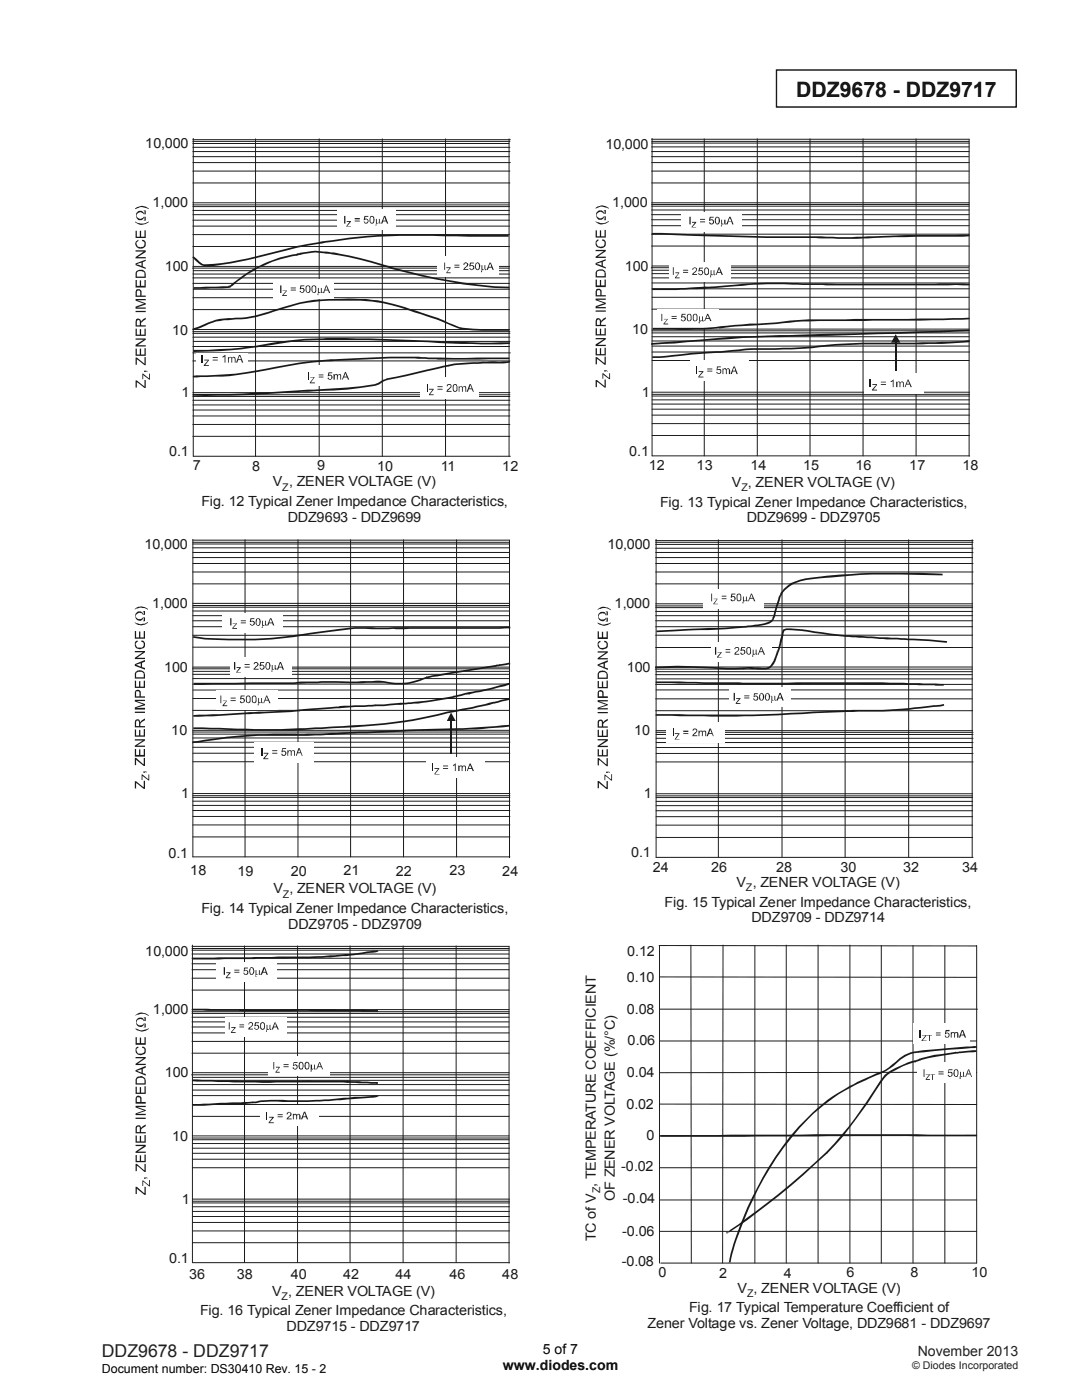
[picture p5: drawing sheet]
<svg xmlns="http://www.w3.org/2000/svg" width="216mm" height="279mm" viewBox="0 0 216 279" stroke-linecap="round" stroke-linejoin="round" font-family="sans-serif">
<defs><g id="words">
<text font-size="4.2" x="158.9" y="19.3">DDZ9678 - DDZ9717</text>
<text font-size="3.5" fill="#231f20" x="20.3" y="270.9">DDZ9678 - DDZ9717</text>
<g font-size="2.8" fill="#1f1a17">
<text x="29" y="29.6">10,000</text>
<text x="120.8" y="29.7">10,000</text>
<text x="30.4" y="41.4">1,000</text>
<text x="122.2" y="41.3">1,000</text>
<text x="32.9" y="54.1">100</text>
<text x="124.7" y="54">100</text>
<text x="34.3" y="66.8">10</text>
<text x="126.1" y="66.7">10</text>
<text x="36.2" y="79.3">1</text>
<text x="128.1" y="79.2">1</text>
<text x="33.7" y="91">0.1</text>
<text x="38.5" y="93.9">7</text>
<text x="50.3" y="93.9">8</text>
<text x="63.3" y="93.9">9</text>
<text x="75.3" y="94">10</text>
<text x="88" y="93.9">11</text>
<text x="100.2" y="93.9">12</text>
<text x="125.5" y="91">0.1</text>
<text x="129.4" y="93.8">12</text>
<text x="139" y="93.9">13</text>
<text x="149.8" y="93.9">14</text>
<text x="160.3" y="93.8">15</text>
<text x="170.7" y="93.9">16</text>
<text x="181.4" y="93.8">17</text>
<text x="192" y="93.9">18</text>
<text x="40.2" y="100.9">Fig. 12 Typical Zener Impedance Characteristics,</text>
<text x="54.5" y="97">V , ZENER VOLTAGE (V)</text>
<text x="131.7" y="101.1">Fig. 13 Typical Zener Impedance Characteristics,</text>
<text x="146" y="97.2">V , ZENER VOLTAGE (V)</text>
<text x="57.4" y="104.1">DDZ9693 - DDZ9699</text>
<text x="149" y="104.2">DDZ9699 - DDZ9705</text>
<text x="28.9" y="109.7">10,000</text>
<text x="121.2" y="109.6">10,000</text>
<text x="30.4" y="121.3">1,000</text>
<text x="122.6" y="121.4">1,000</text>
<text x="32.7" y="134.1">100</text>
<text x="125.1" y="134">100</text>
<text x="34.2" y="146.7">10</text>
<text x="126.5" y="146.7">10</text>
<text x="36.1" y="159.3">1</text>
<text x="128.5" y="159.3">1</text>
<text x="33.6" y="171.2">0.1</text>
<text x="125.9" y="171">0.1</text>
<text x="130.2" y="174">24</text>
<text x="141.9" y="174">26</text>
<text x="154.9" y="174">28</text>
<text x="38" y="174.6">18</text>
<text x="47.4" y="174.7">19</text>
<text x="54.6" y="178.3">V , ZENER VOLTAGE (V)</text>
<text x="58" y="174.7">20</text>
<text x="68.5" y="174.6">21</text>
<text x="79" y="174.7">22</text>
<text x="89.7" y="174.6">23</text>
<text x="100.2" y="174.7">24</text>
<text x="147" y="177">V , ZENER VOLTAGE (V)</text>
<text x="167.7" y="174.1">30</text>
<text x="180.2" y="174.1">32</text>
<text x="192" y="174.1">34</text>
<text x="40.2" y="182.2">Fig. 14 Typical Zener Impedance Characteristics,</text>
<text x="57.5" y="185.3">DDZ9705 - DDZ9709</text>
<text x="132.6" y="180.9">Fig. 15 Typical Zener Impedance Characteristics,</text>
<text x="149.9" y="184.1">DDZ9709 - DDZ9714</text>
<text x="29" y="190.7">10,000</text>
<text x="125.2" y="190.8">0.12</text>
<text x="125.1" y="196.1">0.10</text>
<text x="30.5" y="202.4">1,000</text>
<text x="125.1" y="202.4">0.08</text>
<text x="125.2" y="208.6">0.06</text>
<text x="32.9" y="215">100</text>
<text x="125.1" y="215">0.04</text>
<text x="125" y="221.4">0.02</text>
<text x="34.3" y="227.7">10</text>
<text x="129" y="227.5">0</text>
<text x="124" y="233.6">-0.02</text>
<text x="122.7" y="239.7" transform="rotate(-90 122.7 239.7)">OF ZENER VOLTAGE (%/°C)</text>
<text x="36.3" y="240.2">1</text>
<text x="124.3" y="240.2">-0.04</text>
<text x="118.9" y="247.7" transform="rotate(-90 118.9 247.7)">TC of V , TEMPERATURE COEFFICIENT</text>
<text x="124.1" y="246.6">-0.06</text>
<text x="33.7" y="252.1">0.1</text>
<text x="37.7" y="255.2">36</text>
<text x="47.3" y="255.3">38</text>
<text x="58" y="255.3">40</text>
<text x="68.5" y="255.2">42</text>
<text x="78.9" y="255.3">44</text>
<text x="89.7" y="255.2">46</text>
<text x="100.2" y="255.3">48</text>
<text x="124.1" y="252.7">-0.08</text>
<text x="131.4" y="254.8">0</text>
<text x="143.5" y="255">2</text>
<text x="156.4" y="255">4</text>
<text x="168.9" y="254.8">6</text>
<text x="181.7" y="254.8">8</text>
<text x="193.9" y="254.8">10</text>
<text x="39.9" y="262.5">Fig. 16 Typical Zener Impedance Characteristics,</text>
<text x="54.3" y="258.6">V , ZENER VOLTAGE (V)</text>
<text x="137.5" y="261.9">Fig. 17 Typical Temperature Coefficient of</text>
<text x="147.2" y="258.1">V , ZENER VOLTAGE (V)</text>
<text x="57.2" y="265.6">DDZ9715 - DDZ9717</text>
<text x="129.2" y="265">Zener Voltage vs. Zener Voltage, DDZ9681 - DDZ9697</text>
</g>
<g font-size="2.8">
<text x="100.3" y="273.5">www.diodes.com</text>
<text x="108.3" y="270.2">5 of 7</text>
</g>
<text font-size="2.8" fill="#231f20" x="183.1" y="270.6">November 2013</text>
<text font-size="2.5" x="20.3" y="274">Document number: DS30410 Rev. 15 - 2</text>
<g font-size="2.1" fill="#1f1a17">
<text x="56.3" y="97.9">Z</text>
<text x="148" y="98.1">Z</text>
<text x="56.4" y="179.1">Z</text>
<text x="148.8" y="177.9">Z</text>
<text x="119.7" y="238.1" transform="rotate(-90 119.7 238.1)">Z</text>
<text x="56.2" y="259.4">Z</text>
<text x="149.1" y="258.9">Z</text>
</g>
<text font-size="2.1" fill="#231f20" x="182" y="273.2">© Diodes Incorporated</text>
</g></defs>
<path d="M154.9 14h47.9v7.4h-47.9z" fill="none" stroke="#000" stroke-width=".26"/>
<g fill="none" stroke="#1f1a17" stroke-width=".2">
<path d="M38.5 31.3h63.2M38.5 34.1h63.2M38.5 29.4h63.2M38.5 30.2h63.2M38.5 36.5h63.2M38.5 32.4h63.3M38.5 28.6h63.1M38.5 28.2h63.2M38.5 27.9h63.3M38.6 27.6v63.5h63.2M51 27.7v63.4M63.7 27.7v63.4"/>
<path d="M76.3 27.7v63.4M88.9 27.7v63.4M101.6 27.7v63.4M38.4 53.5h63.2M38.5 53.2h63.2M38.5 40.5h63.2M38.5 49.2h63.2M38.5 45.1h63.2M38.5 42h63.2M38.5 41.2h63.2M38.5 40.9h63.2M38.5 46.8h63.2"/>
<path d="M38.5 42.8h63.2M38.5 59.4h63.2M38.5 56.6h63.2M38.5 54.7h63.2M38.5 55.5h63.2M38.5 43.9h63.2M38.6 57.7h63.1M38.6 54h63M38.5 69.2h63.2M38.5 72h63.2M38.5 78.4h63.2M38.5 67.3h63.2"/>
<path d="M38.5 79.9h63.2M38.5 79.1h63.2M38.5 78.8h63.2M38.5 70.4h63.3M38.5 66.5h63.2M38.5 66.2h63.2M38.5 65.8h63.2M38.5 61.8h63.2M38.6 68.1h63.1M38.5 87.1h63.2M38.5 83h63.2M38.5 84.7h63.2"/>
<path d="M38.5 80.8h63.2M38.5 81.8h63.2"/>
</g>
<path d="M27.1 75.9h.2l1.5 1.3v-1.4h.3v1.6h-.3l-1.5-1.2v1.1h-.2zM28.4 74.6l1.4 .9v-.9h.1v1.2l-1.3-1v.9h-.2zM28.7 74h.5l.2 .2h-.7zM27.1 71.4h.2l1.5 1.2v-1.3h.3v1.6h-.3l-1.5-1.3v1.2h-.2zM27.1 69.6h.2v1.2h.6v-1.2h.3v1.2h.6v-1.3h.3v1.5h-2zM27.1 67.5h2v.3l-1.6 1.1h1.6v.3h-2v-.4l1.6-1h-1.6zM27.1 65.6h.2v1.2h.6v-1.1h.3v1.1h.6v-1.2h.3v1.4h-2zM27.1 63.7l.5-.1a.58 .58 0 0 1 .6 .6l.3-.5 .6-.3v.3l-.9 .8v.4h.9v.3h-2zM27.6 63.8l-.3 .3v.8h.6v-.8zM27.1 62h2v.3h-2zM27.1 59.7h2v.2h-1.7l1.7 .6v.3l-1.8 .6h1.8v.2h-2v-.4l1.6-.6-1.6-.6zM27.1 57.9l.3-.2h.5l.3 .4v.9h.9v.2h-2zM27.4 58.1l-.1 .9h.7l-.1-.9zM27.1 55.9h.2v1.1h.6v-1h.3v1h.6v-1.1h.3v1.5h-2zM27.2 54.1a1.38 1.38 0 0 1 1.5-.1 1.67 1.67 0 0 1 .4 1.5h-2v-1.1zM27.4 54.3l-.1 .9h1.5v-.8l-.2-.2-.9-.1zM27.1 52.6l2-.8v.3l-.6 .2v.9l.6 .2v.3l-2-.8zM27.2 52.7l1 .4v-.7zM27.1 50h2v.3l-1.6 1h1.6v.3h-2v-.3l1.6-1.1h-1.6zM27.1 48.2l.5-.4v.3l-.4 .3v.3l.3 .5 .6 .2a.72 .72 0 0 0 .7-1l-.5-.3 .1-.3 .3 .1 .4 .4a1.05 1.05 0 0 1-1.1 1.4 1.05 1.05 0 0 1-.9-1.5zM27.1 46.1h.2v1.1h.6v-1.1h.3v1.1h.6v-1.2h.3v1.5h-2zM27 44.2a2.55 2.55 0 0 0 2.7 0v.2a2.06 2.06 0 0 1-2.7 0zM27.2 42.5l.5-.4h.5l.6 .6v-.6l-.1-.1h.4v.8h-.4l-.6-.5a.71 .71 0 0 0-.8 .6 .71 .71 0 0 0 .5 .8 .71 .71 0 0 0 .9-.4h.4v.7h-.4l.1-.1v-.6l-.6 .6h-.6a1.17 1.17 0 0 1-.4-1.4zM27 41.6a2.06 2.06 0 0 1 2.7 0v.1a1.97 1.97 0 0 0-2.1-.2l-.6 .2z" fill-rule="evenodd" fill="#1f1a17"/>
<g fill="#fff">
<path d="M83.7 75.3h11.8v4.2h-11.8z"/>
<path d="M54.5 55.6h12.1v4h-12.1z"/>
<path d="M87.2 51.1h12.3v4.1h-12.3z"/>
<path d="M67.3 41.8h11.8v4.2h-11.8z"/>
<path d="M39.2 70.4h10.3v3.1h-10.3z"/>
<path d="M60 73h11.8v4.1h-11.8z"/>
</g>
<g fill="#1f1a17">
<path d="M85.2 76.7h.1v1.5h-.1z"/>
<path d="M40.3 70.8h.2v1.6h-.2z"/>
<path d="M61.4 74.2h.2v1.6h-.2z"/>
<path d="M38.5 78.6l10-.1 .1 .4-7.6 .1h-2.5zM48.5 78.5l10.4-.6 .1 .4-10.4 .6zM58.9 77.9l4.9-.2 .1 .3-4.9 .3zM63.8 77.7a90.8 90.8 0 0 0 11-1v.3a62.4 62.4 0 0 1-10.9 1zM74.8 76.7l1.1-.6 .2 .3-1.3 .6zM75.9 76.1l1.3-.6 .1 .3-1.2 .6zM77.2 75.5l.1 .3zM77.2 75.5l8.1-1.8v.4l-8 1.7zM85.3 73.7l4.2-.9 .1 .3-4.3 1zM89.5 72.8l.1 .3zM89.5 72.8l1.2-.3 3.7-.2v.3l-3.6 .3-1.2 .2zM94.4 72.3l1.9-.1 .1 .3-2 .1zM96.3 72.2l.1 .3zM96.4 72.2v.2zM96.4 72.2h.4v.3h-.4zM96.8 72.2h.3v.3h-.3zM97.1 72.2l1.6-.1v.4h-1.6zM98.7 72.1h1.8v.4h-1.8zM100.5 72.1l1.2-.1v.4l-1.2 .1z"/>
<path d="M38.5 75l2.8-.1v.3l-2.8 .1zM41.3 74.9l5.7-.3v.3l-2.6 .3h-3.1zM47 74.6l7.9-1.4 .1 .4-8 1.3zM54.9 73.2l7.3-1.2 3-.2v.3a69.8 69.8 0 0 0-10.2 1.5zM65.2 71.9v.2zM65.2 71.8l.1 .3zM65.3 71.8v.1zM65.3 71.8l1.5-.1 .1 .3-1.6 .1zM66.8 71.7l11.1-.5h4v.3h-4l-11 .5zM81.9 71.2l.1 .3zM82 71.2l2.8 .1v.3l-2.8-.1zM84.8 71.3l2.7 .1v.4l-2.7-.2zM87.5 71.4h.3v.4h-.3zM87.8 71.4h10v.3l-10 .1zM97.8 71.4h3.9v.3h-3.9z"/>
<path d="M38.6 69.8a71.3 71.3 0 0 0 15.4-1.3v.4a87.6 87.6 0 0 1-15.4 1.4zM54 68.5a63.1 63.1 0 0 1 9.7-1v.4a52.6 52.6 0 0 0-9.7 1zM63.7 67.5v.4zM63.7 67.5h1.4v.4h-1.4zM65.1 67.5h1.6v.4h-1.6zM66.7 67.5l9.4 .1v.4l-9.4-.1zM76.1 67.6l.1 .4zM76.2 67.6l9.4 .4-.1 .3-2.4-.1-6.9-.2zM85.6 68l4.3 .1a105.5 105.5 0 0 0 11.8 .2v.3l-1.7 .1-8-.1-6.5-.3z"/>
<path d="M38.4 65.6l2.4-.9 .2 .3-2.5 .9zM40.8 64.7l3-1.1 .1 .5-.8 .1-2.1 .8zM43.8 63.6l3.3-.2v.3l-3.2 .4zM47.1 63.4l1.9-.1 1.9-.3 .1 .3-2.9 .4h-1zM50.9 63l3.6-1.1 .1 .3-.9 .3-2.7 .8zM54.5 61.9a34 34 0 0 1 11.1-2.2v.3l-1.5 .1a33.4 33.4 0 0 0-9.5 2.1zM65.6 59.7h.2v.3h-.2zM65.8 59.7h1.9v.3h-1.9zM67.7 59.7h5.4l3.4 .5v.3l-1.2-.2a40 40 0 0 0-7.6-.3zM76.5 60.2l4.3 1.1 1.2 .4-.1 .3-5.4-1.5zM82 61.7l5.5 1.8-.2 .3-4.5-1.4-.9-.4zM87.5 63.5l-.1 .1zM87.5 63.5l-.2 .3zM87.4 63.6l-.1 .2zM87.5 63.5l1 .4-.2 .3-1-.4zM88.5 63.9l3.1 1.4 .8 .1v.4l-.8-.2-3.3-1.4zM92.4 65.4l.1 .4zM92.5 65.4l3.7 .3h3.5v.3l-5.3-.1-1.9-.1zM99.7 65.7h1.9v.3h-1.9z"/>
<path d="M38.7 57.3h.2v.3h-.2zM38.9 57.3l4.3-.1v.4h-4.3zM43.2 57.2l2.1-.1 .1 .4-2.2 .1zM45.3 57.1l.2 .4zM45.4 57.1l.2 .4zM45.6 57.3v.2zM45.5 57.1l.2 .4zM45.6 57.1v.2zM45.7 57l.2 .4-.2 .1zM45.7 57l.2 .4zM45.8 57.2l.1 .2zM45.7 57h.1l.1 .4zM45.9 57.1l.1 .2zM45.8 57l.2-.1 .2 .2-.2 .2zM46.1 56.8l.2 .3-.3-.2zM46.1 56.8a26.4 26.4 0 0 1 12.8-6.1v.4a24.2 24.2 0 0 0-12.6 6zM58.9 50.7h.1l.2 .4h-.3zM59 50.7l.6-.2 .1 .4-.5 .2zM59.6 50.5h.2l.1 .4h-.2zM59.8 50.5l1.2-.2v.3l-1.1 .3zM61 50.3l.1 .3zM61.1 50.3a7.6 7.6 0 0 1 3.5-.1v.3a7.6 7.6 0 0 0-3.5 .1zM64.6 50.2l1.1 .1-.1 .3h-.6l-.4-.1zM65.6 50.5v.1zM65.7 50.3l-.1 .3zM65.6 50.5v.1zM65.7 50.3l.8 .1v.4l-.9-.2zM66.5 50.4l1.2 .2-.1 .4-1.1-.2zM67.7 50.6l6.4 1.5 2.3 .6-.1 .4-4.6-1.3-4.1-.8zM76.4 52.9l-.1 .2zM76.4 52.7l-.1 .4zM76.4 52.9l-.1 .2zM76.4 52.7l.9 .3-.1 .3-.9-.2zM77.3 53l2.3 .7-.1 .3-2.3-.7zM79.6 53.7a115.9 115.9 0 0 0 19.1 3.4l3 .1v.4a82.7 82.7 0 0 1-17.8-2.5l-4.4-1.1z"/>
<path d="M38.7 51.1l-.3 .3zM38.4 51.4l.2-.1zM38.7 51.1l.1 .2-.2 .3-.2-.2zM38.8 51.3l1 .9a1.34 1.34 0 0 0 1.2 .5v.5a3.8 3.8 0 0 1-2.4-1.6zM41 52.7v.5zM41 52.7a56.3 56.3 0 0 0 13.5-2.4l.1 .3a64.5 64.5 0 0 1-13.6 2.6zM54.5 50.3a61.6 61.6 0 0 1 9-2v.4a64 64 0 0 0-8.9 1.9zM63.5 48.3v.2zM63.5 48.3v.4zM63.5 48.5v.2zM63.5 48.3l2.9-.4v.4l-2.1 .3-.8 .1zM66.4 47.9l6.8-.8v.3l-6.8 .9zM73.2 47.1a155.1 155.1 0 0 1 15.4-.4l2.3 .1v.4h-2.3a127.6 127.6 0 0 0-15.4 .2zM90.9 46.8l10.6 .1v.3h-10.6z"/>
</g>
<g fill="#1f1a17">
<path d="M87.3 77.1h1v.2h-1zM87.3 77.6h1v.2h-1z" fill-rule="evenodd"/>
<path d="M89.2 76.8h.8l.1 .5-.8 .7h.8v.2h-1l.2-.5 .6-.5-.1-.4h-.4l-.1 .3h-.1z" fill-rule="evenodd"/>
<path d="M90.5 76.8l.5-.1 .3 .4-.1 .9-.6 .2a1.34 1.34 0 0 1-.1-1.4zM90.6 76.9l-.1 .9 .2 .2h.2l.2-.2v-.7l-.2-.3z" fill-rule="evenodd"/>
<path d="M91.5 77.1h.2v.2l.3-.3 .4 .3 .3-.3 .2 .1 .1 1.1h-.1v-.9l-.2-.1-.3 .1v.9h-.2l-.1-1-.3 .1-.1 .9h-.2z" fill-rule="evenodd"/>
<path d="M93.7 76.7h.3l.6 1.5h-.2l-.3-.5h-.6l-.1 .5h-.3zM93.8 76.9l-.2 .6h.5l-.2-.7z" fill-rule="evenodd"/>
<path d="M85.6 77.6h.9l-.7 1.1h.7v.2h-.9l.8-1.1h-.8z" fill-rule="evenodd"/>
<path d="M55.9 57h.3v1.5h-.3zM56.4 58h.9l-.8 .9h.8v.2h-1v-.2l.8-.8zM58 57.4h1v.2h-1zM58 57.8h1v.2h-1zM60 57h.7v.1h-.6l-.1 .5h.6l.2 .3-.2 .4a.64 .64 0 0 1-.8-.1v-.1h.2l.1 .2h.3l.2-.2-.2-.5-.6 .1zM61.2 57h.1a.61 .61 0 0 1 .7 .7l-.2 .6-.2 .2a.84 .84 0 0 1-.7-.6 .84 .84 0 0 1 .3-.9zM61.3 57.1l-.1 .3v.6l.1 .3h.3a1.02 1.02 0 0 0 .1-1.1l-.2-.2zM62.3 57h.5l.3 .2v.9l-.3 .4a.84 .84 0 0 1-.7-.6 .84 .84 0 0 1 .2-.9zM62.5 57.1l-.2 .3v.6l.2 .3h.3a1.02 1.02 0 0 0 0-1.1l-.1-.2zM63.4 57.5h.2v.8l.4-.1v-.7h.2v.8l.1 .1 .2-.2-.2 .3-.3-.1v-.2l-.2 .3-.3-.1v.5l-.1-.1zM65 57h.2l.7 1.5h-.3l-.1-.5h-.7l-.1 .5h-.2zM65.1 57.1l-.2 .7h.5z" fill-rule="evenodd"/>
<path d="M88.6 52.4h.2v1.4h-.2zM89.1 53.3h.8l-.7 1 .7 .1v.1h-.8l.6-1h-.6zM90.7 52.8h1v.2h-1zM90.7 53.3h1v.1h-1zM92.5 52.6l.4-.3 .5 .3v.5l-.7 .6h.8v.1h-1.1l.8-.9v-.2l-.3-.2-.2 .1v.2h-.3zM93.8 52.4h.8v.2h-.6l-.1 .4a.52 .52 0 0 1 .7 .2v.4l-.5 .3-.5-.4 .4 .3a.35 .35 0 0 0 .4-.4 .35 .35 0 0 0-.4-.3l-.4 .1zM94.9 52.6l.2-.2a.6 .6 0 0 1 .6 .3 .6 .6 0 0 1 0 .6l-.1 .5-.3 .1a.86 .86 0 0 1-.4-1.3zM95.1 52.6l-.1 .6a.46 .46 0 0 0 .4 .6l.2-.4v-.6l-.3-.3zM96.1 52.9h.1l.1 .9 .4-.1v-.8h.1v.8h.3l-.2 .2-.2-.2-.3 .2-.2-.1v.6l-.2-.1zM97.7 52.4h.2l.6 1.4h-.2l-.2-.4h-.6l-.2 .4h-.2zM97.8 52.5l-.3 .8h.5z" fill-rule="evenodd"/>
<path d="M68.7 43.1h.2v1.5h-.2zM69.2 44.1h.8v.2l-.7 .8 .7 .1h-.9l.7-.9h-.6zM70.8 43.5h1v.3h-1zM70.8 44h1v.2h-1zM72.7 43.1h.8v.2h-.6l-.1 .4 .3-.1 .3 .2 .2 .3-.4 .5-.5-.1-.1-.3h.1l.1 .2h.4l.2-.3-.2-.3-.6 .1zM73.9 43.2l.4-.1a1.08 1.08 0 0 1 .1 1.5h-.4a1.34 1.34 0 0 1-.1-1.4zM74.1 43.3l-.2 .2v.7l.2 .2h.3a1.02 1.02 0 0 0-.1-1.1zM75 43.7h.2l.1 .8 .3-.1v-.7h.2v.7l.1 .1 .1-.1-.1 .2h-.2l-.1-.2-.2 .2h-.3v.4h-.2zM76.6 43.1h.3l.6 1.5h-.3l-.2-.4h-.5l-.2 .4h-.3zM76.7 43.3l-.2 .7h.5z" fill-rule="evenodd"/>
<path d="M42.4 71.3h1.1v.1h-1.1zM42.4 71.8h1.1v.1h-1.1z" fill-rule="evenodd"/>
<path d="M44.4 71.2l.6-.4v1.6h-.2v-1.2l-.3 .2z" fill-rule="evenodd"/>
<path d="M45.5 71.3h.2v.1l.3-.2 .3 .2 .4-.2 .2 .1 .1 1.1h-.2v-.8l-.1-.2-.4 .1v.9h-.1l-.1-1h-.4v1h-.2z" fill-rule="evenodd"/>
<path d="M47.7 70.8h.2l.6 1.6h-.2l-.2-.5h-.6l-.2 .5h-.2zM47.8 71l-.3 .7h.6z" fill-rule="evenodd"/>
<path d="M40.7 71.8h1l-.8 1.1h.8v.1h-1v-.1l.8-1h-.8z" fill-rule="evenodd"/>
<path d="M63.6 74.7h.9v.2h-.9zM63.6 75.2h.9v.1h-.9z" fill-rule="evenodd"/>
<path d="M65.6 74.3h.7v.2h-.6l-.1 .4 .3-.2 .3 .2 .2 .3-.5 .6-.5-.2 .2-.3 .1 .4h.3l.1-.3v-.2l-.2-.3-.5 .2z" fill-rule="evenodd"/>
<path d="M66.5 74.7h.2v.1l.3-.1 .4 .1 .5-.1 .2 .1v1h-.2l-.1-1-.3 .1-.1 .9h-.2v-.9l-.3-.1-.1 1h-.3z" fill-rule="evenodd"/>
<path d="M68.8 74.2h.2l.7 1.6h-.3l-.1-.5h-.7l-.2 .5h-.2zM68.9 74.4l-.2 .8h.5z" fill-rule="evenodd"/>
<path d="M61.9 75.2h.9l-.8 1.1h.8v.2h-1l.8-1.2z" fill-rule="evenodd"/>
</g>
<g fill="none" stroke="#1f1a17" stroke-width=".2">
<path d="M130 34.1h63.4M130 29.3h63.4M130 30.2h63.4M130 36.5h63.4M130 32.4h63.4M130 28.6h63.4M130 28.2h63.4M130 27.8h63.4v63.3M130 31.3h63.3M130.1 27.6v63.4h63.4M140.5 27.7v63.3M151.1 27.7v63.3"/>
<path d="M161.6 27.7v63.3M172.2 27.7v63.3M182.8 27.7v63.3M129.9 53.4h63.4M130 40.5h63.4M130 49.1h63.4M130 45h63.4M130 41.9h63.4M130 41.1h63.4M130 40.8h63.4M130 46.7h63.4M130 42.8h63.4"/>
<path d="M130 43.9h63.4M130.1 53.1h63.3M130.1 59.3h63.3M130.1 57.6h63.3M130.1 56.5h63.3M130.1 54.6h63.3M130.1 55.5h63.3M130.1 53.9h63.2M130.1 78.3h63.4M130.1 68.1h63.4M130.1 79.8h63.4M130.1 79h63.4"/>
<path d="M130.1 78.7h63.4M130.1 70.3h63.4M130.1 71.9h63.3M130.1 67.2h63.3M130.1 69.1h63.3M130.1 66.4h63.3M130.1 66h63.3M130.1 65.7h63.3M130.1 61.7h63.3M130.1 86.9h63.4M130.1 82.8h63.4M130.1 84.5h63.4"/>
<path d="M130.1 80.6h63.4M130.1 81.7h63.4"/>
</g>
<path d="M118.9 75.8h.2l1.5 1.3v-1.3h.3v1.5h-.3l-1.5-1.1v1.1h-.2zM120.2 74.5l1.4 .9v-.9h.1v1.2l-1.3-1v.9h-.2zM120.5 73.9h.5l.2 .2h-.7zM118.9 71.3h.2l1.5 1.2v-1.3h.3v1.6h-.3l-1.5-1.3v1.2h-.2zM118.9 69.5h.2v1.2h.6v-1.2h.3v1.2h.6v-1.3h.3v1.5h-2zM118.9 67.5h2v.2l-1.6 1.1h1.6v.3h-2v-.4l1.6-1h-1.6zM118.9 65.5h.2v1.2h.6v-1.1h.3v1.1h.6v-1.2h.3v1.5h-2zM118.9 63.6l.5-.1a.58 .58 0 0 1 .6 .6l.3-.5 .6-.3v.3l-.9 .8v.4h.9v.3h-2zM119.4 63.7l-.3 .3v.8h.6v-.8zM118.9 62h2v.2h-2zM118.9 59.6h2v.2h-1.7l1.7 .6v.3l-1.8 .6h1.8v.2h-2v-.4l1.6-.6-1.6-.6zM118.9 57.8l.3-.2h.5l.3 .4v.9h.9v.3h-2zM119.2 58l-.1 .9h.7l-.1-.9zM118.9 55.8h.2v1.2h.6v-1.1h.3v1.1h.6v-1.2h.3v1.5h-2zM119 54a1.38 1.38 0 0 1 1.5-.1 1.67 1.67 0 0 1 .4 1.5h-2v-1zM119.2 54.2l-.1 .9h1.5v-.7l-.2-.3-.9-.1zM118.9 52.5l2-.8v.3l-.6 .2v.9l.6 .2v.3l-2-.8zM119 52.7l1 .3v-.7zM118.9 49.9h2v.2l-1.6 1.1h1.6v.3h-2v-.3l1.6-1.1h-1.6zM119.2 47.8h.2v.2l-.1 .1a.67 .67 0 0 0-.1 .9 .67 .67 0 0 0 .8 .2h.3a.72 .72 0 0 0 .2-1l-.4-.2 .1-.2h.3l.4 .5a1.03 1.03 0 0 1-1.1 1.2 1.03 1.03 0 0 1-.9-1.4zM118.9 46h.2v1.2h.6v-1.2h.3v1.2h.6v-1.3h.3v1.5h-2zM118.9 44.1a2.33 2.33 0 0 0 2.6 0v.2a1.95 1.95 0 0 1-2.6 0zM119 42.4l.5-.4h.5l.6 .6v-.6l-.1-.1h.4v.8h-.4l-.6-.5a.71 .71 0 0 0-.8 .6 .71 .71 0 0 0 .5 .8 .71 .71 0 0 0 .9-.4h.4v.7h-.4h.1v-.6l-.6 .6h-.6a1.17 1.17 0 0 1-.4-1.5zM118.9 41.5a1.95 1.95 0 0 1 2.6 0v.2a1.97 1.97 0 0 0-2.1-.3l-.5 .3z" fill-rule="evenodd" fill="#1f1a17"/>
<path d="M130.2 71.1l-.1 .3zM130.2 71.1l4-.3 .1 .4-4.2 .2zM134.2 70.8l8.8-.7 .1 .3-8.8 .8zM143 70.1l.2 .3zM143.1 70.1l3.1-.3v.4l-2.4 .2h-.6zM146.2 69.8l5.1-.3v.3l-5.1 .4zM151.3 69.5l6.6-.1v.3l-6.6 .1zM157.9 69.4l5.3-.4 .1 .3-5.4 .4zM163.2 69l1.7-.2a123 123 0 0 1 13.2-.4v.3a115.5 115.5 0 0 0-14.8 .6zM178.1 68.4h4.6v.3h-4.6zM182.7 68.4l5.3-.2v.4l-5.3 .1zM188 68.2l5.5-.3v.4l-5.5 .3z" fill="#1f1a17"/>
<path d="M136 42.3h12.1v4h-12.1z" fill="#fff"/>
<path d="M137.6 43.3h.2v1.5h-.2zM138.1 44.3h.8v.2l-.7 .8 .7 .1h-.9l.7-.9h-.6zM139.7 43.7h1v.2h-1zM139.7 44.2h1v.2h-1zM141.6 43.3h.8v.1h-.6l-.1 .5 .5-.1 .3 .2v.5l-.4 .3-.5-.1-.1-.3 .5 .2 .3-.3-.3-.4h-.2l-.1 .2-.2-.1zM142.7 43.4a.57 .57 0 0 1 .6 0 .57 .57 0 0 1 .4 .5v.4l-.4 .5a.74 .74 0 0 1-.6-.4 .74 .74 0 0 1 0-.8zM143 43.4l-.2 .6 .1 .5 .3 .1 .2-.2v-.7l-.2-.3zM143.9 43.9h.2v.6l.2 .2 .2-.1v-.7h.3v.8l.1-.2-.1 .3h-.2l-.1-.2-.2 .2-.3-.1v.5l-.2-.1zM145.5 43.3h.3l.6 1.5h-.3l-.2-.5h-.5l-.2 .5h-.3zM145.6 43.4l-.2 .8h.5z" fill-rule="evenodd" fill="#1f1a17"/>
<g fill="#fff">
<path d="M133.4 52.4h12.4v3.9h-12.4z"/>
<path d="M131.1 61.6h12.3v3.9h-12.3z"/>
</g>
<g fill="#1f1a17">
<path d="M134.3 53.3h.1v1.6h-.1zM134.8 54.4h.7l-.6 1h.7v.1h-.9l.7-.9-.6-.1zM136.3 53.8h1v.2h-1zM136.3 54.3h1v.1h-1zM138.2 53.6a.63 .63 0 0 1 .9 0 1.5 1.5 0 0 1-.8 1.1h.8v.2h-1l.1-.4 .7-.6-.2-.4h-.2l-.2 .3h-.1zM139.5 53.4h.8v.2h-.6l-.1 .4 .2-.2 .4 .2 .2 .4-.4 .5h-.2l-.5-.2v-.2l.2-.1v.2l.3 .2 .2-.1 .1-.4-.3-.3-.5 .2zM140.7 53.4l.2-.1 .5 .3 .1 1-.2 .3h-.4l-.3-.1-.1-.3a1 1 0 0 1 .2-1.1zM140.8 53.6l-.1 .2a.8 .8 0 0 0 .2 1l.4-.4v-.6l-.2-.2zM141.8 53.9h.2v.9l.4-.1v-.8h.2v.9l.2-.1a.22 .22 0 0 1-.2 .3 .22 .22 0 0 1-.2-.3l-.3 .2h-.2l-.1 .5zM143.4 53.3h.2l.7 1.6h-.3l-.2-.5h-.6l-.2 .5h-.2zM143.5 53.5l-.3 .8h.5z" fill-rule="evenodd"/>
<path d="M132 62.6h.1v1.5h-.1zM132.5 63.6h.7l-.6 1h.7v.1h-.9l.7-.9zM134 63.1h1v.1h-1zM134 63.5h1v.1h-1zM136 62.6h.8v.2h-.6l-.1 .4 .4-.1 .4 .5a.58 .58 0 0 1-.6 .6l-.3-.2-.1-.3h.1l.2 .3h.3l.1-.5-.1-.2-.6 .1zM137.2 62.7l.5-.1 .3 .4v.8l-.2 .3-.3 .1a.91 .91 0 0 1-.4-1.4zM137.3 62.9l-.1 .7 .2 .4h.2a1.02 1.02 0 0 0 .1-1.1l-.2-.2zM138.4 62.7l.5-.1 .3 .4v.8l-.2 .3-.3 .1a.91 .91 0 0 1-.4-1.4zM138.7 62.7a1.07 1.07 0 0 0-.1 1.3h.2a1.02 1.02 0 0 0 .1-1.1zM139.5 63.1h.2v.9l.4-.1v-.8h.2v.9h.1v.2h-.2l-.1-.3-.3 .3-.2-.1-.1 .5zM141.1 62.6h.2l.7 1.5h-.3l-.2-.5h-.6l-.2 .5h-.2zM141.2 62.8l-.3 .7h.6z" fill-rule="evenodd"/>
<path d="M178.7 66.7l1 1.7h-1.9l.9-1.7 1 1.7z" fill-rule="evenodd"/>
</g>
<g fill="#1f1a17">
<path d="M130.1 46.5l-.1 .3zM130.1 46.5l8 .2v.4l-8-.3zM138.1 46.7l14.8 .5h8.6v.3h-8.6l-14.8-.4zM161.5 47.2v.3zM161.5 47.2h4.6v.4l-4.6-.1zM166.1 47.2l3.8 .1v.4l-3.8-.1zM169.9 47.3l4.4-.1v.3l-3.2 .2h-1.2zM174.3 47.2l8.7-.3v.3l-2.2 .1-6.5 .2zM183 46.9h.8v.3h-.8zM183.8 46.9h1.7v.3h-1.7zM185.5 46.9h1.6v.3h-1.6zM187.1 46.9l6.4-.1v.4h-6.4z"/>
<path d="M130.3 65.4l.1 .4zM130.4 65.4h3.7v.4h-3.7zM134.1 65.4h6.4v.4h-4.8h-1.6zM140.5 65.4v.4zM140.5 65.4l4.6-.4v.3l-1.2 .2-3.4 .3zM145.1 65l4.6-.4h1.5v.3l-6.1 .4zM151.2 64.6l5.1-.4v.3l-1.3 .2-3.8 .2zM156.3 64.2l5-.5v.5l-5 .3zM161.3 63.7l.1 .5zM161.4 63.7v.3zM161.4 63.7l14.5-.1v.4l-14.5 .2zM175.9 63.6l17.6-.2v.3l-9.8 .3h-7.8z"/>
<path d="M129.9 68.5l.1 .3zM129.9 68.6l.1 .2zM129.9 68.5l9.4-.7v.3l-4.7 .5-4.6 .2zM139.3 67.8l5.9-.5 6.1-.3v.4l-3.1 .1-8.9 .6zM151.3 67v.4zM151.3 67l8.6-.2v.3l-8.6 .3zM159.9 66.8l33.5-1 .1 .3-28.3 .9-5.3 .1z"/>
<path d="M130.1 57.6h1.1v.3h-1.1zM131.2 57.6h3.1v.3h-3.1zM134.3 57.6l1.7-.1v.3l-1.7 .1zM136 57.5l4.7-.3v.4l-4.7 .2zM140.7 57.2v.4zM140.7 57.2v.3zM140.7 57.2l6-.4 .1 .3-6.1 .5zM146.7 56.8l4.5-.3v.3l-3 .2-1.4 .1zM151.2 56.5h7v.3h-7zM158.2 56.5l3.9 .1v.3l-3.9-.1zM162.1 56.6h2.7v.4l-2.7-.1zM164.8 56.6h15.7v.4h-15.7zM180.5 56.6h2.5v.4h-2.5zM183 56.6h1.6v.4h-1.6zM184.6 56.6h2.8v.4h-2.8zM187.4 56.6h4.8h1.3v.4h-6.1z"/>
</g>
<path d="M178.7 68.2v5.8" fill="none" stroke="#1f1a17" stroke-width=".25"/>
<g fill="#fff">
<path d="M137.6 71.8h11.8v4.1h-11.8z"/>
<path d="M172.6 74.6h11.8v4.1h-11.8z"/>
</g>
<g fill="#1f1a17">
<path d="M138.9 73.1h.2v1.6h-.2z"/>
<path d="M173.6 75.8h.2v1.5h-.2z"/>
</g>
<g fill="#1f1a17">
<path d="M141.1 73.6h1v.1h-1zM141.1 74h1v.1h-1z" fill-rule="evenodd"/>
<path d="M143.1 73.1h.7v.2h-.6v.4l.5-.1 .2 .3-.1 .6-.4 .2-.5-.5 .6 .3 .2-.1v-.4l-.2-.2-.5 .1z" fill-rule="evenodd"/>
<path d="M144.2 73.6h.2l.4-.1 .1 .2 .5-.2 .1 .1 .2 .3v.8h-.3v-1.1l-.4 .2v.9h-.2v-.8l-.1-.3-.4 .2v.9h-.1z" fill-rule="evenodd"/>
<path d="M146.4 73.1h.2l.6 1.6h-.2l-.2-.6h-.6l-.2 .6h-.2zM146.5 73.3l-.3 .7h.5z" fill-rule="evenodd"/>
<path d="M139.4 74.1h1v.1l-.9 1h.9v.1h-1.1l.8-1.1h-.7z" fill-rule="evenodd"/>
<path d="M175.8 76.2h1v.1h-1zM175.8 76.7h1v.1h-1z" fill-rule="evenodd"/>
<path d="M177.7 76.1l.6-.3v1.5h-.2v-1.2l-.3 .1z" fill-rule="evenodd"/>
<path d="M178.8 76.2h.2v.1a.36 .36 0 0 1 .3-.2 .36 .36 0 0 1 .4 .2l.3-.2 .3 .2v1h-.1v-.9l-.2-.2-.3 .1v.3v.7h-.2v-1l-.2-.1-.2 .1v1h-.3z" fill-rule="evenodd"/>
<path d="M181.1 75.8h.2l.6 1.5h-.2l-.2-.5h-.7l-.1 .5h-.2zM181.2 75.9l-.3 .7h.5z" fill-rule="evenodd"/>
<path d="M174.1 76.7h.9l-.8 1.1h.8v.1h-1v-.1l.8-1h-.7z" fill-rule="evenodd"/>
</g>
<g fill="none" stroke="#1f1a17" stroke-width=".2">
<path d="M38.5 114.2h63.2M38.5 109.3h63.2M38.5 110.3h63.2M38.5 116.5h63.2M38.5 107.6v63.4h63.2M38.5 111.3h63.1M38.5 112.5h63.2M38.5 108.6h63.2M38.5 108.2h63.2M38.5 107.8h63.2v63.4M48.9 107.7v63.3M59.5 107.7v63.3"/>
<path d="M70 107.7v63.3M80.5 107.7v63.3M91.1 107.7v63.3M38.4 133.5h63.2M38.5 133.1h63.2M38.5 120.4h63.2M38.5 129.2h63.2M38.5 125.1h63.2M38.5 121.9h63.2M38.5 121.2h63.2M38.5 120.8h63.2M38.5 126.8h63.2"/>
<path d="M38.5 122.9h63.2M38.5 139.4h63.2M38.5 136.5h63.2M38.5 134.6h63.2M38.5 135.4h63.2M38.5 123.9h63.2M38.6 137.7h63.1M38.6 134h63M38.5 152h63.2M38.5 147.3h63.2M38.5 149.1h63.2M38.5 158.4h63.2"/>
<path d="M38.5 148.1h63.2M38.5 159.9h63.2M38.5 159.1h63.2M38.5 158.8h63.2M38.5 146.5h63.2M38.5 146.1h63.2M38.5 145.8h63.2M38.5 141.8h63.2M38.5 150.3h63.2M38.5 167h63.2M38.5 162.9h63.2M38.5 164.6h63.2"/>
<path d="M38.5 160.7h63.2M38.5 161.8h63.2"/>
</g>
<path d="M26.9 155.9h.3l1.5 1.2v-1.3h.2v1.6h-.2l-1.5-1.2v1.2h-.3zM28.3 154.6l1.3 .9v-.9h.2v1.1l-1.4-.9v.9h-.1zM28.6 154h.6l.1 .1-.1 .1-.3-.1v.1h-.3zM26.9 151.3h.3l1.5 1.2v-1.2h.2v1.6h-.2l-1.5-1.3v1.1h-.3zM26.9 149.5h.3v1.2h.5v-1.1h.3v1.1h.7v-1.2h.2v1.5h-2zM26.9 147.5h2v.3l-1.6 1h1.6v.3h-2v-.3l1.6-1h-1.6zM26.9 145.6h.3v1.2h.5v-1.1h.3v1.1h.7v-1.3h.2v1.5h-2zM27 143.7l.3-.1a.59 .59 0 0 1 .7 .5 1.26 1.26 0 0 1 .9-.7v.3l-.9 .7v.5h.9v.3h-2zM27.2 143.9v1h.5v-1zM26.9 142h2v.3h-2zM26.9 139.7h2v.2h-1.7l1.7 .6v.3l-1.7 .5h1.7v.3h-2v-.4l1.7-.6-1.7-.6zM27.1 137.8l.2-.1a.59 .59 0 0 1 .8 .3v1h.8v.2h-2v-1.1zM27.2 138v1h.6l-.1-1zM26.9 135.8h.3v1.2h.5v-1.1h.3v1.1h.7v-1.2h.2v1.5h-2zM27.1 134.1a1.16 1.16 0 0 1 1.8 .5v.8h-2v-1zM27.2 134.2v1h1.5v-.8l-.3-.2-.8-.1zM26.9 132.5l2-.8v.3l-.6 .3v.8l.6 .2v.3l-2-.7zM27.1 132.7l1 .4v-.7zM26.9 129.9h2v.3l-1.6 1.1h1.6v.2h-2v-.2l1.6-1.1h-1.6zM27 128.1l.4-.3 .1 .3-.4 .3 .2 .8h1a.72 .72 0 0 0 .3-1l-.4-.1 .1-.3 .3 .1 .3 .4v.6l-.2 .4a1.5 1.5 0 0 1-1.5 0 1.18 1.18 0 0 1-.2-1.2zM26.9 125.9h.3v1.3h.5v-1.2h.3v1.2h.7v-1.3h.2v1.6h-2zM26.9 124.1a2.33 2.33 0 0 0 2.6 0v.2a1.95 1.95 0 0 1-2.6 0zM27.1 122.4l.5-.4h.5l.6 .6v-.6l-.2-.1h.4v.8h-.4a.72 .72 0 0 0-.9-.4 .72 .72 0 0 0-.4 .9l.4 .3h.5l.4-.3h.4v.8h-.4l.2-.1v-.6a.92 .92 0 0 1-1.3 .5 .92 .92 0 0 1-.3-1.4zM26.9 121.5a1.95 1.95 0 0 1 2.6 0v.2a2.16 2.16 0 0 0-2.6 0z" fill-rule="evenodd" fill="#1f1a17"/>
<path d="M38.5 148v.3zM38.5 148.1v.2zM38.5 148l2.4-.4 .1 .4-2.5 .3zM40.9 147.6l4.4-.6 6.1-.5v.4l-6.1 .5-4.3 .6zM51.4 146.7v.2zM51.4 146.5l.1 .4zM51.5 146.5l6.6-.1v.5h-6.6zM58.1 146.4h3.3v.5h-3.3zM61.4 146.4l4.7-.1v.4l-4.7 .2zM66.1 146.3l5.5-.3 .1 .3-5.6 .4zM71.6 146l7.1-.2 .1 .3-7.1 .2zM78.7 145.8l12.4-.5v.4l-12.3 .4zM91.1 145.3l5.1-.2v.4l-1.2 .1-3.9 .1zM96.2 145.1l5.5-.4v.3l-5.5 .5z" fill="#1f1a17"/>
<path d="M44.4 122.4h12v4h-12z" fill="#fff"/>
<path d="M45.9 123.4h.3v1.4h-.3zM46.4 124.4h.9l-.8 .9h.8v.2h-.9v-.2l.7-.8zM48 123.8h1.1v.2h-1.1zM48 124.2h1.1v.2h-1.1zM50 123.4h.8v.1h-.6l-.1 .5a.52 .52 0 0 1 .7 .1v.5l-.1 .1-.4 .2-.3-.2-.2-.2 .6 .2 .3-.3-.3-.3h-.6zM51.1 123.5a.6 .6 0 0 1 .8 .1 .6 .6 0 0 1 0 .8l-.2 .5a.72 .72 0 0 1-.7-.4 .72 .72 0 0 1 .1-.8zM51.4 123.5l-.2 .9 .2 .3h.2a1.02 1.02 0 0 0 .1-1.1l-.2-.1zM52.3 123.9h.2v.8h.4v-.8h.1l.1 .9 .2-.1-.2 .2-.2-.2-.3 .2-.2-.1v.5l-.2-.1zM53.9 123.4h.2l.6 1.4h-.2l-.2-.4h-.6l-.1 .4h-.3zM54 123.5l-.3 .7h.6z" fill-rule="evenodd" fill="#1f1a17"/>
<g fill="#fff">
<path d="M45.9 131.1h12.3v4h-12.3z"/>
<path d="M43.1 137.6h12.3v4h-12.3z"/>
</g>
<g fill="#1f1a17">
<path d="M46.7 132.1h.2v1.5h-.2zM47.2 133.1h.8v.2l-.7 .9h.7h-.9l.8-.9h-.7zM48.8 132.5h1v.2h-1zM48.8 133.1h1v.1h-1zM50.8 132.2l.5-.1 .3 .4-.8 1h.8v.1h-1v-.1l.8-.9-.2-.3-.6 .2zM51.9 132.1h.8v.2h-.6l-.1 .4 .3-.1 .5 .4-.1 .5-.6 .1-.3-.4h.1l.2 .3 .4-.2a.34 .34 0 0 0-.1-.5 .34 .34 0 0 0-.5 .2h-.1zM53 132.3a.57 .57 0 0 1 .7-.1 .57 .57 0 0 1 .3 .7l-.4 .7h-.4l-.2-.4zM53.3 132.3l-.1 .2a.72 .72 0 0 0 .1 1l.3-.1a1.02 1.02 0 0 0 0-1.1zM54.2 132.7h.2v.8h.4v-.8h.2l.1 .9 .1-.2v.2h-.3l-.1-.1-.1 .1h-.4v.5l-.2-.1zM55.8 132.1h.3l.6 1.5h-.3l-.2-.4h-.5l-.2 .4h-.3zM55.9 132.3l-.2 .8h.5z" fill-rule="evenodd"/>
<path d="M44 138.8h.2v1.5h-.2zM44.5 139.8h.8l-.7 1h.7v.1h-.9l.7-.9zM46 139.2h1v.2h-1zM46 139.7h1v.2h-1zM48 138.8h.8v.2h-.6l-.1 .4h.6l.2 .4a.66 .66 0 0 1-.9 .5l-.1-.4h.1l.2 .3 .4-.2v-.3l-.1-.2-.6 .1zM49.2 138.9l.5-.1 .3 .4v.8l-.3 .3a.84 .84 0 0 1-.7-.6 .84 .84 0 0 1 .2-.8zM49.4 139l-.2 .2v.6l.2 .4h.3a1.02 1.02 0 0 0 0-1.1zM50.4 138.9l.5-.1 .3 .4v.8l-.2 .3h-.3a.91 .91 0 0 1-.4-1.3zM50.6 139l-.2 .2v.6l.2 .4h.2a1.02 1.02 0 0 0 .1-1.1zM51.5 139.3h.2v.9l.4-.1v-.8h.2l.1 1 .1-.2-.1 .2-.3-.1-.2 .1h-.3v.5h-.2zM53.1 138.8h.2l.7 1.5h-.3l-.1-.5h-.7l-.2 .5h-.2zM53.2 139l-.2 .7h.5z" fill-rule="evenodd"/>
<path d="M90 142.2l.9 1.7h-1.7l.8-1.7 .9 1.7z" fill-rule="evenodd"/>
</g>
<g fill="#1f1a17">
<path d="M38.6 127h.1v.3h-.2zM38.7 127a60.4 60.4 0 0 0 9.2 .5v.3a62.4 62.4 0 0 1-9.2-.5zM47.9 127.5h1.2v.3h-1.2zM49.1 127.5l5-.2 7.8-1 .1 .3-7.9 1-5 .2zM61.9 126.3l8.1-1.1v.4l-8 1zM70 125.2v.4zM70 125.2h4.2v.4h-4.2zM74.2 125.2h3.3v.4h-3.3zM77.5 125.2h1.6v.4h-1.6zM79.1 125.2h2.5l.1 .3-2.6 .1zM81.6 125.2h.3v.3h-.2zM81.9 125.2h6.7v.3h-6.7zM88.6 125.2h2.7v.3h-2.7zM91.3 125.2h5.9v.3h-5.9zM97.2 125.2l4.6-.1v.3l-4.6 .1z"/>
<path d="M38.6 142.7l5.1-.2v.4l-1.2 .1h-3.9zM43.7 142.5l5.3-.3v.3l-1.3 .1-4 .3zM49 142.4v.1zM49 142.2v.3zM49 142.2v.2zM49 142.2l3.7-.2v.4l-3.7 .1zM52.7 142l7-.4v.3l-1.7 .2-5.3 .3zM59.7 141.8v.1zM59.7 141.6v.3zM59.7 141.6v.2zM59.7 141.6l4.2-.3v.3l-4.2 .3zM63.9 141.3l3.8-.3v.4l-3.8 .2zM67.7 140.9v.5zM67.7 140.9l4.2-.1v.3l-4.2 .3zM71.9 140.8l3-.2 .1 .3-3.1 .2zM74.9 140.6l.1 .3zM74.9 140.6l.1 .2zM74.9 140.6h.5v.3h-.4zM75.4 140.6h1.2v.3h-1.2zM76.6 140.6l4-.3v.3l-.7 .1-3.3 .2zM80.6 140.3l.8-.1v.3l-.8 .1zM81.4 140.2l1.1-.1v.3l-1.1 .1zM82.5 140.1l1.8-.2 .1 .4-1.9 .1zM84.3 139.9l5.4-.8 .1 .3-5.4 .9zM89.7 139.1l.8-.2 .1 .3-.8 .2zM90.5 138.9l.1 .3zM90.5 138.9l.1 .2zM90.5 138.9l1.4-.3 .1 .3-1.4 .3zM91.9 138.6l1.7-.5v.5l-1.6 .3zM93.6 138.3v.3zM93.6 138.1v.5zM93.6 138.3v.3zM93.6 138.1l1.4-.2v.3l-1.4 .4zM95 137.9l1.3-.3 .1 .4-1.4 .2zM96.3 137.6l5.3-1.3 .1 .3-5.3 1.4z"/>
<path d="M38.6 145.2l.1 .3zM38.7 145.2l6.7 .1v.4l-6.7-.2zM45.4 145.3l5.4 .2h5.4l3.5-.2v.5h-12.5l-1.8-.1zM59.7 145.3l.1 .5zM59.7 145.3l4.4-.1 .1 .3-4.4 .3zM64.1 145.2l10.6-.7 5.9-.7 .1 .3-4 .6-6.2 .5-6.3 .3zM80.6 143.8l.1 .3zM80.6 143.8l6.6-1.3 .1 .4-6.6 1.2zM87.2 142.5l3.9-.8 .1 .3-3.9 .9zM91.1 141.7l4-.9 .1 .4-4 .8zM95.1 140.8l3.3-.7v.3l-3.2 .8zM98.4 140.1h.1l.1 .3h-.2zM98.5 140.1v.2zM98.5 140.1l3.2-.8v.4l-3.1 .7z"/>
<path d="M38.7 136.3h.1v.4h-.1zM38.8 136.3h8.1v.3l-8.1 .1zM46.9 136.3l10.9-.1v.3l-10.9 .1zM57.8 136.2l1.5-.1v.3l-1.5 .1zM59.3 136.1l2-.1v.4h-2zM61.3 136h2.1v.4h-2.1zM63.4 136h6.5v.4h-6.5zM69.9 136h.4v.4h-.4zM70.3 136l3.9-.1v.4l-3.9 .1zM74.2 135.9l1.6-.1v.5h-1.6zM75.8 135.8l1.8 .3-.1 .3-1.7-.1zM77.6 136.1a12.2 12.2 0 0 0 7.4-1l.2 .2a12 12 0 0 1-7.7 1.1zM85 135l.1 .2zM85 135l.2 .3zM85 135l.7-.1 .1 .4h-.6zM85.7 134.9l1.4-.2 .1 .3-1.4 .3zM87.1 134.7l11.8-2 .1 .4-11.8 1.9zM99 132.9v.2zM98.9 132.7l.1 .4zM99 132.9v.2zM98.9 132.7l.6-.1v.4l-.5 .1zM99.5 132.6l.5-.1v.4l-.5 .1zM100 132.5l1.7-.3 .1 .3-1.8 .4z"/>
</g>
<path d="M90 143.8v6.7" fill="none" stroke="#1f1a17" stroke-width=".25"/>
<g fill="#fff">
<path d="M50.8 148h11.9v4.2h-11.9z"/>
<path d="M85 151.1h11.8v4.1h-11.8z"/>
</g>
<g fill="#1f1a17">
<path d="M52.1 149.3h.3v1.5h-.3z"/>
<path d="M86.3 152.4h.1v1.5h-.1z"/>
</g>
<g fill="#1f1a17">
<path d="M54.3 149.7h1v.2h-1zM54.3 150.2h1v.2h-1z" fill-rule="evenodd"/>
<path d="M56.3 149.3h.8v.2h-.7v.4l.4-.1 .4 .5-.4 .5h-.4l-.2-.2v-.2h.1l.2 .3 .4-.2v-.3l-.2-.2h-.3l-.1 .2-.1-.1z" fill-rule="evenodd"/>
<path d="M57.3 149.7h.2v.2l.2-.2h.4l.1 .2 .2-.2h.3l.2 .2v.9h-.2v-.8l-.3-.2-.2 .3v.7h-.2v-.8l-.2-.2-.2 .2-.1 .8h-.2z" fill-rule="evenodd"/>
<path d="M59.5 149.3h.3l.6 1.5h-.2l-.2-.5h-.6l-.2 .5h-.2zM59.7 149.5l-.2 .7h.5z" fill-rule="evenodd"/>
<path d="M52.6 150.2h1l-.8 1.1h.8v.2h-1.1v-.2l.9-.9h-.8z" fill-rule="evenodd"/>
<path d="M88.4 152.8h1v.2h-1zM88.4 153.3h1v.2h-1z" fill-rule="evenodd"/>
<path d="M90.5 152.6l.4-.2v1.5h-.1v-1.2l-.4 .3z" fill-rule="evenodd"/>
<path d="M91.4 152.8h.2v.2l.2-.2h.4l.1 .2 .2-.2h.3l.2 .2v.9h-.2l-.1-.9h-.3l-.1 .9h-.2v-.9h-.3l-.1 .9h-.3z" fill-rule="evenodd"/>
<path d="M93.7 152.4h.2l.7 1.5h-.3l-.2-.4h-.6l-.2 .4h-.2zM93.8 152.5l-.2 .8h.5z" fill-rule="evenodd"/>
<path d="M86.7 153.3h.9l-.7 1.2 .8 .1h-1l.8-1.1h-.8z" fill-rule="evenodd"/>
</g>
<g fill="none" stroke="#1f1a17" stroke-width=".2">
<path d="M130.8 114.2h63.4M130.8 109.4h63.4M130.8 110.3h63.4M130.8 116.5h63.4M130.8 112.5h63.4M130.8 108.2h63.4M130.8 107.9h63.4M130.8 111.3h63.3M130.8 108.6h63.2M130.9 107.6v63.5h63.3M143.3 107.7v63.4M156 107.7v63.4"/>
<path d="M168.6 107.7v63.4M181.3 107.7v63.4M194 107.7v63.4M130.7 133.5h63.3M130.8 120.5h63.3M130.8 129.2h63.3M130.8 125.1h63.3M130.8 122h63.3M130.8 121.3h63.3M130.8 120.9h63.3M130.8 126.8h63.3M130.8 122.9h63.3"/>
<path d="M130.8 123.9h63.3M130.8 133.1h63.2M130.8 139.5h63.2M130.8 136.6h63.2M130.8 134.6h63.2M130.9 137.7h63.1M130.9 135.5h63.2M130.9 134h63.1M130.8 141.8h63.3M130.9 152.1h63.3M130.9 147.3h63.3M130.9 148.2h63.3"/>
<path d="M130.9 150.4h63.3M130.9 146.6h63.3M130.9 146.2h63.3M130.9 158.4h63.2M130.9 159.9h63.2M130.9 159.2h63.2M130.9 158.8h63.2M130.9 149.2h63.2M130.9 145.8h63.2M130.9 167.1h63.2M130.9 163h63.2M130.9 164.7h63.2"/>
<path d="M130.9 160.8h63.2M130.9 161.8h63.2"/>
</g>
<path d="M119.3 155.9h.2l1.5 1.2v-1.2h.3v1.6h-.3l-1.5-1.3v1.1h-.2zM120.6 154.6l1.4 .9v-1h.1v1.3l-1.3-.9v.8h-.2zM120.9 154h.6l.2 .2-.2 .1-.2-.2v.2h-.4zM119.3 151.3h.2l1.5 1.3v-1.3h.3v1.6h-.3l-1.5-1.3v1.1h-.2zM119.3 149.5h.2v1.2h.6v-1.1h.3v1.1h.6v-1.2h.3v1.5h-2zM119.3 147.5h2v.3l-1.6 1h1.6v.3h-2v-.3l1.6-1h-1.6zM119.3 145.6h.2v1.2h.6v-1.1h.3v1.1h.6v-1.2h.3v1.5h-2zM119.3 143.8l.7-.2 .4 .5 .9-.7v.4l-.9 .7v.5h.9v.2h-2zM119.7 143.9l-.2 .2v.9h.6v-1zM119.3 142.1h2v.2h-2zM119.3 139.7h2v.3h-1.7l1.7 .6v.1l-1.8 .6h1.8v.3h-2v-.4l1.6-.5-1.6-.6zM119.3 137.9l.4-.1a.59 .59 0 0 1 .7 .3v.9h.9v.3h-2zM119.5 138.1v.9h.7l-.1-.9zM119.3 135.9h.2v1.2h.6v-1.1h.3v1.1h.6v-1.3h.3v1.6h-2zM119.6 134a1.12 1.12 0 0 1 1.7 .6v.9h-2v-1zM119.6 134.3l-.1 .9h1.5v-.7l-.2-.3-.9-.1zM119.3 132.6l2-.8v.3l-.6 .3v.8l.6 .2v.3l-2-.8zM119.4 132.8l1 .3v-.7zM119.3 130h2v.2l-1.6 1.1h1.6v.3h-2v-.3l1.6-1.1h-1.6zM119.3 128.1l.5-.2v.2l-.3 .2a.74 .74 0 0 0 .3 1h.6l.5-.2 .1-.6-.5-.4 .1-.2 .3 .1 .4 .4-.1 .8-.9 .4a1.02 1.02 0 0 1-1-1.5zM119.3 126h.2v1.2h.6v-1.1h.3v1.1h.6v-1.2h.3v1.5h-2zM119.3 124.2l.7 .4a2.1 2.1 0 0 0 1.9-.4v.2a1.95 1.95 0 0 1-2.6 0zM119.4 122.5a.91 .91 0 0 1 1.3-.3l.3 .5v-.6l-.1-.1h.4v.8h-.4a.72 .72 0 0 0-1-.4 .72 .72 0 0 0-.4 .9l.4 .3h.5l.5-.3h.4v.8h-.4l.1-.1v-.6a.92 .92 0 0 1-1.3 .5 .92 .92 0 0 1-.3-1.4zM119.3 121.6a1.95 1.95 0 0 1 2.6 0v.2a2.33 2.33 0 0 0-2.6 0z" fill-rule="evenodd" fill="#1f1a17"/>
<path d="M140.3 117.5h12.1v4h-12.1z" fill="#fff"/>
<path d="M141.9 118.5h.2v1.5h-.2zM142.4 119.5h.8l-.7 1 .8 .1h-1l.7-.9zM144 118.9h.9v.2h-.9zM144 119.4h.9v.2h-.9zM146 118.5h.7v.1h-.6l-.1 .5h.6l.2 .4a.66 .66 0 0 1-.9 .4l-.1-.3h.2l.1 .2 .5-.1v-.4l-.2-.2-.4 .2-.2-.1zM147.2 118.6l.5-.1 .2 .4-.1 .9-.6 .2a1.34 1.34 0 0 1 0-1.4zM147.3 118.6l-.1 .3v.7l.1 .2h.3l.1-.2v-.7l-.1-.3zM148.3 119.1h.1v.7l.2 .1 .2-.2v-.6h.2v.7l.1 .1 .2-.2-.2 .3-.3-.2-.1 .2-.4-.1v.5h-.1zM149.9 118.5h.1l.7 1.5h-.2l-.2-.5h-.7l-.2 .5h-.1zM149.9 118.6l-.2 .7h.5z" fill-rule="evenodd" fill="#1f1a17"/>
<g fill="#fff">
<path d="M141.9 128.1h12.2v4h-12.2z"/>
<path d="M145.5 137.2h12.3v3.9h-12.3z"/>
</g>
<g fill="#1f1a17">
<path d="M142.7 129.1h.2v1.6h-.2zM143.2 130.2h.8l-.7 1 .7 .1h-.9l.7-1zM144.8 129.6h.9v.1h-.9zM144.8 130.1h.9v.1h-.9zM146.6 129.4l.2-.3 .6 .1 .1 .5-.7 .6v.2h.7v.2h-.9l.1-.5 .6-.6-.1-.3h-.4l-.1 .3h-.1zM147.9 129.1h.8v.2h-.6l-.1 .4h.6l.2 .5a.66 .66 0 0 1-1 .4l-.1-.4h.2l.2 .3 .4-.2v-.3l-.2-.2-.6 .1zM149.1 129.2l.5-.1 .3 .5v.7l-.2 .3-.3 .1a.91 .91 0 0 1-.4-1.4zM149.3 129.3l-.2 .3v.6l.2 .3h.2a1.02 1.02 0 0 0 .1-1.1zM150.2 129.6h.2v.9l.4-.1v-.8h.2v1l.1-.2-.1 .3-.2-.2-.3 .2-.2-.1v.5h-.2zM151.8 129.1h.2l.7 1.6h-.3l-.2-.5h-.6l-.2 .5h-.2zM151.9 129.3l-.3 .7h.5z" fill-rule="evenodd"/>
<path d="M146.4 138.3h.2v1.5h-.2zM146.9 139.3h.8l-.6 .9 .6 .1v.2h-.9v-.2l.8-.8h-.7zM148.5 138.8h1v.2h-1zM148.5 139.2h1v.2h-1zM150.5 138.4h.7v.1h-.6l-.1 .4h.5l.3 .2v.4l-.3 .3-.5-.1-.2-.3 .2 .2a.36 .36 0 0 0 .5-.1 .36 .36 0 0 0 0-.5h-.3l-.3 .1zM151.7 138.4l.4-.1a.93 .93 0 0 1 0 1.5h-.3l-.3-.3v-.6zM151.8 138.5l-.2 .5 .1 .6 .3 .1 .2-.3v-.6l-.1-.3zM152.9 138.4l.3-.1a.88 .88 0 0 1 .1 1.5h-.4a1.14 1.14 0 0 1 0-1.4zM153 138.5l-.1 .3a.6 .6 0 0 0 .3 .9l.2-.3v-.6l-.2-.3zM153.9 138.9h.2l.1 .8 .3-.1v-.7h.2v.7h.2a.22 .22 0 0 1-.2 .3 .22 .22 0 0 1-.2-.3l-.3 .3-.2-.1 .1 .3-.2 .2zM155.5 138.3h.3l.6 1.5h-.3l-.1-.4h-.6l-.2 .4h-.3zM155.6 138.5l-.2 .7h.5z" fill-rule="evenodd"/>
</g>
<path d="M132.9 144.1h11.8v4.2h-11.8z" fill="#fff"/>
<g fill="#1f1a17">
<path d="M134.2 145.4h.2v1.5h-.2z"/>
<path d="M130.7 133a116.9 116.9 0 0 1 11.9 .1l-.1 .4-4.3-.2-7.5 .1zM142.6 133.1l2.6 .2 3.1-.1 .1 .3-3.2 .1-2.7-.1zM148.3 133.4l.1 .1zM148.3 133.2l.1 .3zM148.3 133.2l.1 .2zM148.3 133.2h3.1v.4l-2.1-.1h-.9zM151.4 133.2l1.3 .1v.3h-1.3zM152.7 133.3l.4-.1a1.93 1.93 0 0 0 1.2-1.4l.4 .2-.3 .5a2.02 2.02 0 0 1-1.7 1.1zM154.5 131.9l.2 .1zM154.4 131.7l.4 .1-.1 .2-.4-.2zM154.4 131.7l.4 .1zM154.7 131l.3 .1-.2 .7-.4-.1zM155 130l.4 .2-.4 .9-.3-.1zM155 130l.2 .1zM155 130l.4 .2zM155 130l.2 .1zM155.2 129.6l.3 .1-.1 .5-.4-.2zM155.4 129.1l.3 .1-.2 .5-.3-.1zM156 126.1l.4 .1-.7 3-.3-.1zM156.2 126.1l.2 .1zM156 126.1l.4 .1zM156.2 126.1l.2 .1zM156.1 125.9l.4 .2h-.5zM156.2 125.8l.3 .1h-.4z"/>
<path d="M156.1 125.8l.4 .1zM156.1 125.8l.2 .1zM156.1 125.8h.1l.3 .1zM156.2 125.7l.3 .2zM156.2 125.7l.2 .1zM156.2 125.7l.4-.2 .1 .3-.2 .1zM156.6 125.5l.5-.1v.4h-.4zM157.1 125.4h.6v.4h-.6zM157.7 125.4v.4zM157.7 125.4l2.3 .2 2.6 .4-.1 .3-2.6-.4-2.2-.1zM162.6 126l6.2 .8v.3l-6.3-.8zM168.8 126.8v.3zM168.8 126.8l2.6 .1v.4l-2.6-.2zM171.4 126.9l3.4 .2v.3l-3.4-.1zM174.8 127.1l3 .2v.3l-3-.2zM177.8 127.3l2.7 .1v.3l-2.7-.1zM180.5 127.4h1.7v.4l-1.7-.1zM182.2 127.4l6.8 .6-.1 .3-6.7-.5z"/>
<path d="M131 125.8l10.3-.5v.5l-10.3 .4zM141.3 125.3l3.6-.1 3.9-.3v.3l-3.9 .4-3.6 .2zM148.8 125.1v.1zM148.8 124.9l1-.1 .1 .4h-1.1zM149.8 124.8l.9-.1 .1 .3-.9 .2zM150.7 124.7l.9-.1v.3l-.8 .1zM151.6 124.6v.3zM151.6 124.6l1.6-.5 .2 .4-1.8 .4zM154.2 123.2l.3 .1a1.67 1.67 0 0 1-1.1 1.2l-.2-.4a1.3 1.3 0 0 0 1-.9zM154.3 123.3h.2zM154.2 123.2l.3 .1zM154.2 123.2l.1 .1zM154.4 122.4h.4l-.3 .9-.3-.1zM155.3 119.6l.3 .1-.8 2.7h-.4zM155.3 119.6l.3 .1zM155.5 118.9l.3 .2-.2 .6-.3-.1zM155.6 118.7l.4 .2-.2 .2-.3-.2zM155.8 118.8l.2 .1zM155.9 118.1l.3 .2-.2 .5-.4-.1z"/>
<path d="M156.4 117.5l1.4-1.1 .9-.4 .1 .4a6.5 6.5 0 0 0-2.8 2.1l-.2-.2zM158.7 116a15.1 15.1 0 0 1 4.9-.9v.3a15.2 15.2 0 0 0-4.8 1zM163.6 115.1l2.2-.3v.5l-2.2 .1zM165.8 114.8l1.9-.1a148 148 0 0 1 20.4-.2v.3l-4.6-.1a102.1 102.1 0 0 0-17.7 .6z"/>
<path d="M130.8 142.5h.2v.4h-.2zM131 142.5v.2zM131 142.5l6.1 .1v.3h-6.1zM137.1 142.6h13.1v.3h-13.1zM150.2 142.6l10-.4 .1 .3-10.1 .4zM160.2 142.2l8.9-.4v.3l-8.8 .4zM169.1 141.8v.3zM169.1 141.8l4-.1v.3l-4 .1zM173.1 141.7l5.8-.2v.3l-5.8 .2zM178.9 141.5v.2zM178.9 141.5v.3zM178.9 141.7v.1zM178.9 141.5l4.7-.4v.3l-2.2 .3-2.5 .1zM183.6 141.1l2.7-.4v.4l-1.9 .2-.8 .1zM186.3 140.7v.2zM186.3 140.7v.4zM186.3 140.9v.2zM186.3 140.7h.4v.4h-.4zM186.7 140.7l1.6-.2 .1 .3-1.7 .3z"/>
<path d="M130.8 136l6.4 .1v.3l-6.4-.1zM137.2 136.1l6.6 .1v.3l-6.6-.1zM143.8 136.2h.8v.3h-.8zM144.6 136.2h2.8v.4l-2.8-.1zM147.4 136.2h2.9v.4h-2.9zM150.3 136.2h8.9v.4h-8.9zM159.2 136.2h9.9v.3l-9.9 .1zM169.1 136.3v.2zM169.1 136.2v.3zM169.1 136.2v.1zM169.1 136.2h4v.4l-4-.1zM173.1 136.2h5.8v.4h-5.8zM178.9 136.2v.4zM178.9 136.2l4.6 .1v.5l-4.6-.2zM183.5 136.3l2.8 .1-.1 .4h-2.7zM186.3 136.4l-.1 .4zM186.3 136.4h.3v.4h-.3zM186.6 136.4l1.7 .1v.3h-1.7z"/>
</g>
<g fill="#1f1a17">
<path d="M136.3 145.8h1.1v.3h-1.1zM136.3 146.3h1.1v.2h-1.1z" fill-rule="evenodd"/>
<path d="M138.2 145.6l.3-.2h.4l.2 .2v.4l-.7 .7h.7v.2h-1l.9-1-.2-.3h-.3l-.1 .2h-.2z" fill-rule="evenodd"/>
<path d="M139.4 145.8h.2v.2l.1-.2h.4l.1 .2 .2-.2h.3l.2 .2v.9h-.2v-.9l-.5 .2v.7h-.1v-.8l-.4-.1-.1 .3v.6h-.2z" fill-rule="evenodd"/>
<path d="M141.6 145.4h.2l.6 1.5h-.1l-.2-.4h-.7l-.2 .4h-.2zM141.8 145.6l-.3 .7h.5z" fill-rule="evenodd"/>
<path d="M134.6 146.3h1l-.8 1.2 .8 .1h-1l.8-1.1h-.8z" fill-rule="evenodd"/>
</g>
<g fill="none" stroke="#1f1a17" stroke-width=".2">
<path d="M38.3 195.2h63.3M38.3 190.4h63.3M38.3 191.2h63.3M38.3 197.6h63.3M38.3 192.3h63.2M38.3 193.5h63.3M38.3 189.6h63.3M38.3 189.3h63.3M38.3 188.9h63.3v63.2M38.4 188.6v63.4h63.3M48.8 188.8v63.2M59.4 188.8v63.2"/>
<path d="M69.9 188.8v63.2M80.4 188.8v63.2M91 188.8v63.2M38.2 214.5h63.3M38.3 201.5h63.3M38.3 210.2h63.3M38.3 206.1h63.3M38.3 203h63.3M38.3 202.2h63.3M38.3 201.9h63.3M38.3 207.8h63.3M38.3 203.9h63.3"/>
<path d="M38.3 205h63.3M38.4 214.1h63.2M38.4 218.7h63.2M38.4 217.6h63.2M38.4 215.6h63.2M38.4 216.5h63.2M38.4 215h63.1M38.4 239.3h63.3M38.4 229.2h63.3M38.4 239.7h63.3M38.4 233h63.2M38.4 228.2h63.2"/>
<path d="M38.4 220.4h63.2M38.4 230.2h63.2M38.4 231.4h63.3M38.4 227.5h63.2M38.4 227.1h63.2M38.4 226.7h63.2M38.4 222.8h63.2M38.4 248h63.3M38.4 244h63.3M38.4 240.8h63.3M38.4 240.1h63.3M38.4 245.7h63.3"/>
<path d="M38.4 241.8h63.3M38.4 242.8h63.3"/>
</g>
<path d="M27.1 236.9h.2l1.5 1.2v-1.2h.3v1.6h-.3l-1.5-1.3v1.1h-.2zM28.4 235.6l1.4 .9v-1h.1v1.3h-.1l-1.1-1-.1 .9h-.2zM28.7 235h.6l.1 .2h-.1l-.2-.1v.1h-.4zM27.1 232.3h.2l1.5 1.3v-1.3h.3v1.6h-.3l-1.5-1.3v1.1h-.2zM27.1 230.5h.2v1.2h.6v-1.1h.3v1.1h.6v-1.3h.3v1.5h-2zM27.1 228.5h2v.3l-1.6 1h1.6v.3h-2v-.3l1.6-1.1h-1.6zM27.1 226.6h.2v1.2h.6v-1.1h.3v1.1h.6v-1.3h.3v1.5h-2zM27.1 224.7l.7-.1 .4 .5 .9-.7v.3a1.21 1.21 0 0 0-.9 1.2h.9v.3h-2zM27.4 224.9l-.1 1h.6v-.9l-.2-.2zM27.1 223.1h2v.2h-2zM27.1 220.7h2v.2h-1.7l1.7 .6v.2l-1.8 .6h1.8v.2h-2v-.3l1.6-.6-1.6-.6zM27.2 218.8l.3-.1 .6 .1 .1 .3v.8h.9v.4h-2v-1.1zM27.4 219l-.1 .9h.7l-.1-.8zM27.1 216.9h.2v1.2h.6v-1.1h.3v1.1h.6v-1.3h.3v1.5h-2zM27.4 214.9a1.12 1.12 0 0 1 1.7 .6v1h-2v-1.1zM27.4 215.3l-.1 .9h1.5v-.8l-.2-.2-.9-.1zM27.1 213.6l2-.9v.4l-.6 .2v.9l.6 .1v.4l-2-.9zM27.2 213.7l1 .4v-.7zM27.1 210.9h2v.3l-1.6 1.1h1.6v.3h-2v-.3l1.6-1.1h-1.6zM27.1 209.1l.5-.2v.2l-.3 .2a.74 .74 0 0 0 .3 1h.6l.5-.3 .1-.6-.5-.3 .1-.2h.3l.4 .4-.1 .9-.9 .4a1.02 1.02 0 0 1-1-1.5zM27.1 207h.2v1.2h.6v-1.1h.3v1.1h.6v-1.2h.3v1.5h-2zM27.1 205.2l.7 .3a2.1 2.1 0 0 0 1.9-.3v.2a1.95 1.95 0 0 1-2.6 0zM27.2 203.5a.91 .91 0 0 1 1.3-.3l.3 .5v-.6l-.1-.1h.4v.8h-.4a.72 .72 0 0 0-1-.4 .72 .72 0 0 0-.4 .9l.4 .3h.5l.5-.3h.4v.7h-.4h.1v-.6a.92 .92 0 0 1-1.3 .5 .92 .92 0 0 1-.3-1.4zM27.1 202.6a1.95 1.95 0 0 1 2.6 0v.2a2.33 2.33 0 0 0-2.6 0z" fill-rule="evenodd" fill="#1f1a17"/>
<path d="M43.1 192.1h12v4h-12z" fill="#fff"/>
<path d="M44.6 193h.3v1.5h-.3zM45.1 194h.9v.2l-.8 .9h.8v.1h-.9v-.1l.7-.9h-.7zM46.8 193.5h1v.2h-1zM46.8 194h1v.1h-1zM48.7 193.1h.8v.2h-.6l-.1 .3h.5l.3 .3v.3l-.3 .3h-.6l-.2-.4 .3 .2a.34 .34 0 0 0 .5 0 .34 .34 0 0 0 0-.5 .34 .34 0 0 0-.5 0l-.2 .1zM50.1 193h.2a.91 .91 0 0 1 .1 1.5h-.3a.97 .97 0 0 1 0-1.5zM50 193.3v1l.2 .2 .4-.7-.3-.6zM51 193.6h.2v.9l.5-.2v-.7h.1v.9l.2-.1-.1 .1h-.2v-.1l-.6 .1 .1 .5h-.2zM52.6 193h.3l.5 1.5h-.2l-.2-.4h-.6l-.1 .4h-.3zM52.8 193.2l-.3 .8h.5z" fill-rule="evenodd" fill="#1f1a17"/>
<g fill="#fff">
<path d="M44.8 203h12.4v3.9h-12.4z"/>
<path d="M53.6 210.8h12.3v3.9h-12.3z"/>
</g>
<g fill="#1f1a17">
<path d="M45.7 204h.1v1.5h-.1zM46.2 205h.8v.1l-.8 .9h.8v.1h-.9l.7-.9-.6-.1zM47.8 204.4h.9v.2h-.9zM47.8 204.9h.9v.1h-.9zM49.6 204.2l.5-.3 .4 .3v.4l-.7 .7h.7v.2h-.9v-.4l.7-.6-.1-.3h-.4l-.1 .2h-.1zM50.9 204h.8v.2h-.6l-.1 .4 .4-.1 .4 .5-.1 .2-.5 .3-.5-.2 .2-.3 .2 .4h.2l.2-.3v-.2l-.3-.3-.5 .2zM52.1 204.1l.3-.2 .5 .4v.9l-.2 .3h-.5a.94 .94 0 0 1-.1-1.4zM52.3 204.2l-.2 .2v.6l.3 .4 .3-.4v-.6l-.3-.3zM53.2 204.5h.2v.9l.4-.1v-.8h.2v.9l.2-.1-.2 .2h-.1l-.1-.2-.3 .2h-.2v.5l-.2-.1zM54.8 204h.2l.6 1.5h-.2l-.2-.5h-.6l-.1 .5h-.3zM54.9 204.1l-.3 .8h.5z" fill-rule="evenodd"/>
<path d="M54.5 212h.2v1.4h-.2zM55.1 212.9h.7l-.7 1h.7v.2h-.8l.6-1h-.5zM56.6 212.4h1v.2h-1zM56.6 212.8h1v.2h-1zM58.6 212h.8v.1h-.7l-.1 .5 .3-.2 .5 .3v.4l-.5 .4-.5-.4 .2-.1v.1l.3 .2 .2-.1 .1-.4-.3-.2-.5 .1zM59.8 212h.5l.3 .3-.1 .9-.1 .2-.4 .1a.98 .98 0 0 1-.2-1.5zM59.9 212.2l-.1 .2a.8 .8 0 0 0 .2 .9l.4-.3v-.6l-.4-.4zM61 212h.5l.2 .3v.9l-.5 .3a.98 .98 0 0 1-.2-1.5zM61.2 212a.92 .92 0 0 0 0 1.3l.4-.3v-.6zM62 212.5h.3v.8l.4-.1v-.7h.1v.8l.2-.1-.1 .3h-.1l-.1-.3-.4 .3-.2-.1v.5zM63.7 212h.2l.6 1.4h-.2l-.2-.4h-.7l-.1 .4h-.2zM63.8 212l-.3 .8h.5z" fill-rule="evenodd"/>
</g>
<path d="M51.9 220.6h11.8v4.1h-11.8z" fill="#fff"/>
<g fill="#1f1a17">
<path d="M53.2 221.9h.2v1.5h-.2z"/>
<path d="M38.5 220.3h.2v.4h-.2zM38.7 220.3l4.1-.1v.3l-2.1 .2h-2zM42.8 220.2l4.5-.2v.3l-3.3 .2h-1.2zM47.3 220h.2v.3h-.2zM47.5 220l1.2-.1v.4h-1.2zM48.7 219.9l1.7-.1v.4l-1.7 .1zM50.4 219.8v.4zM50.4 219.8l1.3-.1 .1 .3-1.4 .2zM51.7 219.7l.9-.1v.3l-.8 .1zM52.6 219.6l3.8-.1 1.1 .1v.3h-4.9zM57.5 219.6l5.5-.1 .1 .3-5.6 .1zM63 219.5l3.3-.2 .1 .4-3.3 .1zM66.3 219.3l3-.2v.3l-1.4 .2-1.5 .1zM69.3 219.1l.1 .3zM69.4 219.1l2.5-.2v.3l-2.5 .2zM71.9 218.9l2.2-.2v.4l-1 .1h-1.2zM74.1 218.7v.2zM74.1 218.7l.1 .4zM74.1 218.7h.2l.1 .4h-.2zM74.3 218.9l.1 .2zM74.3 218.7l1.1-.1 .1 .2-1.1 .3z"/>
<path d="M38.3 215.4l4.1 .1v.4l-4.1-.1zM42.4 215.5l4.3 .1v.4l-4.3-.1zM46.7 215.6h.5v.4h-.5zM47.2 215.6l1.8 .1v.3h-1.8zM49 215.7h1.8v.3h-1.8zM50.8 215.7h5.8v.3h-5.8zM56.6 215.7h6.3v.3h-6.3zM62.9 215.7l.1 .3zM63 215.7h2.6v.3h-2.6zM65.6 215.7h3.7v.4l-3.7-.1zM69.3 215.9v.2zM69.3 215.7v.4zM69.3 215.7v.2zM69.3 215.7l3 .2v.3l-3-.1zM72.3 215.9h1.8v.4l-1.8-.1zM74.1 216.1v.2zM74.1 215.9v.4zM74.1 215.9v.2zM74.1 215.9h.2v.4h-.2zM74.3 215.9h1.1v.5l-1.1-.1z"/>
<path d="M38.4 201.3l4 .1v.3h-4zM42.4 201.4h4.4v.3h-4.4zM46.8 201.4h.8v.3h-.8zM47.6 201.4h1.4v.4l-1.4-.1zM49 201.4l1.9 .1v.3h-1.9zM50.9 201.5l5.8-.1v.4h-5.8zM56.7 201.4h6.3v.4h-6.3zM63 201.4l.1 .4zM63.1 201.4h2.5v.4h-2.5zM65.6 201.4l3.7 .1v.3h-3.7zM69.3 201.5v.3zM69.3 201.5v.2zM69.3 201.5h3v.4l-3-.1zM72.3 201.5l1.8 .1v.3h-1.8zM74.1 201.6v.3zM74.1 201.6h.2v.3h-.2zM74.3 201.6h1.1v.4l-1.1-.1z"/>
<path d="M38.4 191.2h.2v.3h-.2zM38.6 191.2h4v.3h-4zM42.6 191.2l4.3-.1v.3l-4.3 .1zM46.9 191.1h.2v.3h-.2zM47.1 191.1h.9v.3h-.9zM48 191.1h.6v.3h-.6zM48.6 191.1l2.8-.1v.3l-2.8 .1zM51.4 191l5.4-.1v.4h-5.4zM56.8 190.9l6.6-.1v.4l-6.6 .1zM63.4 190.8l3.3-.2v.4l-.7 .1-2.6 .1zM66.7 190.6l3.1-.2v.3l-.7 .1-2.4 .2zM69.8 190.4l2.6-.3 .1 .3-2.7 .3zM72.4 190.1l1.7-.3v.3l-1.6 .3zM74.1 189.8v.2zM74.1 189.8v.3zM74.1 190v.1zM74.1 189.8l.2-.1v.4h-.2zM74.3 189.7l1.1-.1 .1 .3-1.2 .2z"/>
</g>
<g fill="#1f1a17">
<path d="M55.4 222.4h1v.1h-1zM55.4 222.8h1v.2h-1z" fill-rule="evenodd"/>
<path d="M57.3 222l.4-.1 .4 .2v.5l-.7 .6h.8v.2h-1l.7-.9v-.4l-.1-.1-.4 .2v.2h-.2z" fill-rule="evenodd"/>
<path d="M58.4 222.3h.2v.2l.2-.2 .4 .2 .5-.2 .3 .3v.8h-.3l-.1-.9-.3 .1v.8h-.2v-.7l-.2-.2-.3 .1v.8h-.2z" fill-rule="evenodd"/>
<path d="M60.6 221.9h.3l.6 1.5h-.3l-.1-.4h-.6l-.2 .4h-.3zM60.7 222l-.2 .8h.5z" fill-rule="evenodd"/>
<path d="M53.7 222.9h.9v.2l-.8 .9h.8v.2h-1l.8-1.1h-.7z" fill-rule="evenodd"/>
</g>
<g fill="none" stroke="#1f1a17" stroke-width=".2">
<path d="M131.5 188.7l63.4 .1M131.6 195l63.3 .1M131.6 188.7v63.4M137.9 188.6v63.5M144.3 188.6l-.1 63.5M150.6 188.7v63.4M156.9 188.6v63.5M163.2 188.6v63.5M169.6 188.6v63.5M175.9 188.7v63.4M182.2 188.7v63.4M188.5 188.7v63.4"/>
<path d="M194.9 188.7v63.4h-63.1M131.6 201.4h63.5M131.6 207.8h63.3M194.9 214l-63.3 .1M131.6 220.3l63.3 .1M131.6 239.5h63.3M131.6 233h63.3M194.9 226.6l-63.3 .1M131.6 245.7h63.3"/>
</g>
<path d="M131.8 226.5l21.6-.1v.4l-21.6 .1zM153.4 226.4h22.6v.3l-22.6 .1zM176 226.4h9.2v.4l-9.2-.1zM185.2 226.4h9.7v.4h-9.7z" fill="#1f1a17"/>
<g fill="#fff">
<path d="M182.2 204.3h11.2v4h-11.2z"/>
<path d="M183 212h11.8v4.1h-11.8z"/>
</g>
<g fill="#1f1a17">
<path d="M183.5 205.5h.2v1.6h-.2z"/>
<path d="M194.9 208.8v.3zM194.9 208.9v.2zM193.7 208.9l1.2-.1v.3l-1.1 .1zM191.9 208.9h1.8l.1 .3-1.8 .1zM183.1 209.8l8.8-.9 .1 .4-8.8 .8z"/>
<path d="M144.9 245.8l.4 .3zM145.1 246h.2zM144.9 245.9l.4 .1 .3-.5 .2 .2-.7 .5h-.2zM145.6 245.5l1.8-1.2 .2 .3-1.8 1.1zM147.4 244.3a162.5 162.5 0 0 0 17.4-14.4l.3 .3a151.6 151.6 0 0 1-17.5 14.4zM164.8 229.9l.1 .1zM164.8 229.9l.3 .3zM164.9 230l.2 .2zM174.6 217.3l.2 .3-1.7 2.6a79.9 79.9 0 0 1-8 10l-.3-.3a69.4 69.4 0 0 0 9.8-12.6zM176.3 214.8l.2 .3-1.7 2.5-.2-.3zM176.5 214.5l2.1-1.4 1.2-.5 .2 .3a10.4 10.4 0 0 0-3.5 2.2l-.2-.3zM179.8 212.6l.4-.1 .1 .2-.3 .2zM180.2 212.6l.1 .1zM180.2 212.5l.1 .2zM180.2 212.5v.1zM180.2 212.5l1.9-.8 .2 .3-2 .7zM182.1 211.7l.3-.1 .2 .4h-.3zM182.5 211.8l.1 .2zM182.4 211.6l.2 .4zM182.5 211.8l.1 .2zM182.4 211.6h.2l.1 .4zM182.6 211.6l.9-.3 .2 .3-1 .4z"/>
<path d="M183.5 211.3l.1 .3zM183.5 211.5l.1 .1zM183.5 211.3l.2 .3zM183.5 211.3l.1 .2zM183.5 211.3l.2-.1 .2 .3-.2 .1zM183.7 211.2l2.7-.7 3.2-.4 .1 .3-5.8 1.1zM189.6 210.1l1-.2 .1 .4-1 .1zM190.6 210.1l.1 .2zM190.6 209.9l.1 .4zM190.7 210.1v.2zM190.6 209.9h.6v.4h-.5zM191.2 209.9l.5-.1v.4l-.5 .1zM191.7 209.8l3.1-.2 .1 .3-3.2 .3z"/>
<path d="M145.5 251.9h.3zM145.5 251.9h.1zM145.8 250.1l.3 .1-.3 1.7h-.3zM147.1 246.2l.3 .1-1.3 3.9-.3-.1zM162.1 222a32.4 32.4 0 0 1 7.5-5.3l.2 .3a38.5 38.5 0 0 0-13.4 12.1 66 66 0 0 0-9 17.2l-.3-.1a68.6 68.6 0 0 1 12.2-21.4zM169.6 216.7l3-1.4 .1 .3-2.9 1.4zM172.6 215.3l2.9-1.3 .2 .3-3 1.3zM175.5 214a9.4 9.4 0 0 0 3.1-2l.3 .2-2.2 1.6-1 .5zM178.6 212a6.7 6.7 0 0 1 4.6-2.2l.1 .3a6.6 6.6 0 0 0-4.4 2.1z"/>
</g>
<g fill="#1f1a17">
<path d="M186.8 206.1h.9v.1h-.9zM186.8 206.5h.9v.2h-.9z" fill-rule="evenodd"/>
<path d="M188.7 205.5h.8v.3h-.6l-.1 .3h.2l.4 .1a.6 .6 0 0 1-.2 .9h-.4l-.3-.3v-.1h.2v.1l.3 .2 .3-.3-.2-.5-.6 .2z" fill-rule="evenodd"/>
<path d="M189.7 206h.2v.1l.2-.1h.3l.2 .1v-.1l.6 .1v1h-.2l-.1-1-.3 .2v.8h-.2l-.1-1-.3 .1-.1 .9h-.2z" fill-rule="evenodd"/>
<path d="M191.9 205.5h.3l.6 1.6h-.3l-.2-.4h-.6l-.1 .4h-.3zM192 205.7l-.3 .8h.6z" fill-rule="evenodd"/>
<path d="M184 206.6h.9l-.8 1 .8 .2h-1l.7-1.1z" fill-rule="evenodd"/>
<path d="M185 206.6h1l-.4 .1v1.1h-.2v-1.1z" fill-rule="evenodd"/>
<path d="M184.3 213.4h.2v1.5h-.2zM184.7 214.4h.9l-.7 .9h.7v.2h-.9l.7-1zM185.7 214.4h.9l-.4 .1v1h-.2v-1zM187.3 213.8h1v.2h-1zM187.3 214.2h1v.2h-1zM189.3 213.4h.8v.2h-.7l-.1 .4 .5-.1 .3 .3-.1 .6-.5 .1h-.1l-.3-.4h.2l.2 .3h.2l.2-.6-.2-.1-.6 .1zM190.5 213.5l.5-.1 .2 .3v1.1l-.3 .1a.85 .85 0 0 1-.4-1.4zM190.7 213.5a1.07 1.07 0 0 0-.1 1.3h.3a1.02 1.02 0 0 0 .1-1.1zM191.6 213.9h.1v.9l.5-.1v-.8h.1v.9h.1l.1-.1-.1 .2h-.1l-.1-.2-.4 .2-.2-.1 .1 .5h-.2zM193.2 213.4h.2l.6 1.5h-.2l-.2-.5h-.7l-.1 .5h-.2zM193.3 213.5l-.3 .7h.5z" fill-rule="evenodd"/>
</g>
<use href="#words"/>
</svg>
